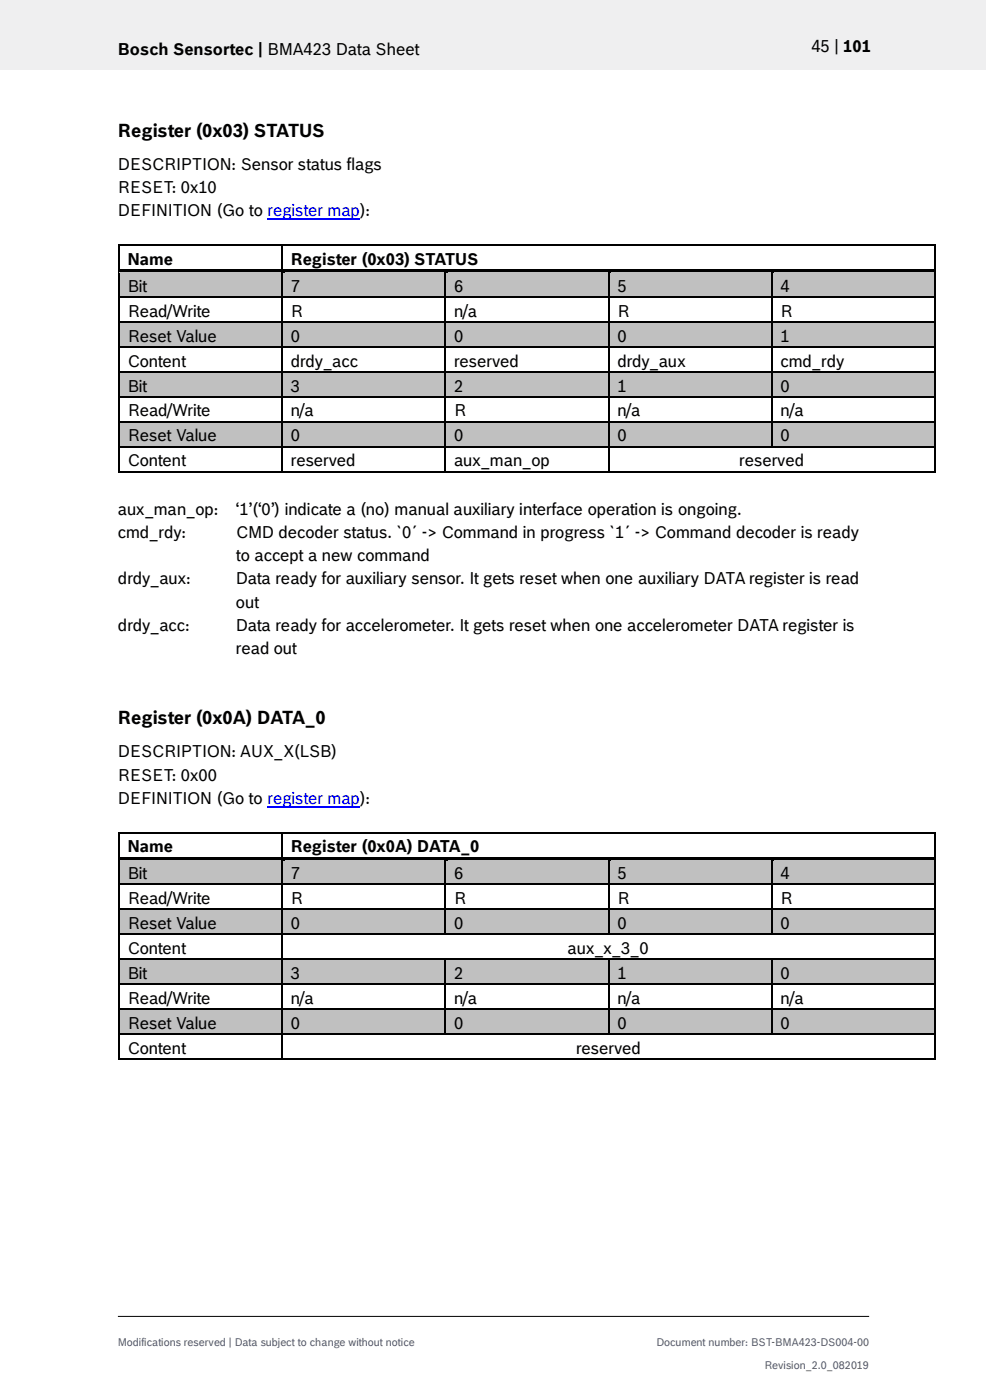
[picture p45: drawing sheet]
<svg xmlns="http://www.w3.org/2000/svg" width="210mm" height="297mm" viewBox="0 0 210 297" stroke-linecap="round" stroke-linejoin="round" font-family="sans-serif">
<defs><g id="words">
<g font-size="3.9">
<text x="25" y="29">Register (0x03) STATUS</text>
<text x="25" y="153.6">Register (0x0A) DATA_0</text>
</g>
<g font-size="3.5">
<text x="25" y="11.6">Bosch Sensortec | BMA423 Data Sheet</text>
<text x="172.1" y="11">45 | 101</text>
<text x="25" y="36">DESCRIPTION: Sensor status flags</text>
<text x="25" y="41">RESET: 0x10</text>
<text x="25" y="45.9">DEFINITION (Go to register map):</text>
<text x="27.1" y="56.1">Name</text>
<text x="61.7" y="56.1">Register (0x03) STATUS</text>
<text x="27.1" y="61.9">Bit</text>
<text x="61.7" y="61.9">7</text>
<text x="96.3" y="61.9">6</text>
<text x="131" y="61.9">5</text>
<text x="165.6" y="61.9">4</text>
<text x="27.1" y="67.2">Read/Write</text>
<text x="61.7" y="67.2">R</text>
<text x="96.3" y="67.2">n/a</text>
<text x="131" y="67.2">R</text>
<text x="165.6" y="67.2">R</text>
<text x="27.1" y="72.5">Reset Value</text>
<text x="27.1" y="77.8">Content</text>
<text x="61.7" y="72.5">0</text>
<text x="61.7" y="77.8">drdy_acc</text>
<text x="96.3" y="72.5">0</text>
<text x="96.3" y="77.8">reserved</text>
<text x="131" y="72.5">0</text>
<text x="131" y="77.8">drdy_aux</text>
<text x="165.6" y="72.5">1</text>
<text x="165.6" y="77.8">cmd_rdy</text>
<text x="27.1" y="83.1">Bit</text>
<text x="61.7" y="83.1">3</text>
<text x="96.3" y="83.1">2</text>
<text x="131" y="83.1">1</text>
<text x="165.6" y="83.1">0</text>
<text x="27.1" y="88.4">Read/Write</text>
<text x="61.7" y="88.4">n/a</text>
<text x="96.3" y="88.4">R</text>
<text x="131" y="88.4">n/a</text>
<text x="165.6" y="88.4">n/a</text>
<text x="27.1" y="93.6">Reset Value</text>
<text x="61.7" y="93.6">0</text>
<text x="96.3" y="93.6">0</text>
<text x="131" y="93.6">0</text>
<text x="165.6" y="93.6">0</text>
<text x="27.1" y="98.9">Content</text>
<text x="61.7" y="98.9">reserved</text>
<text x="96.3" y="98.9">aux_man_op</text>
<text x="156.8" y="98.9">reserved</text>
<text x="25" y="109.2">aux_man_op:</text>
<text x="50" y="109.2">‘1’(‘0’) indicate a (no) manual auxiliary interface operation is ongoing.</text>
<text x="25" y="114.1">cmd_rdy:</text>
<text x="50.1" y="114.1">CMD decoder status. `0´ -&gt; Command in progress `1´ -&gt; Command decoder is ready</text>
<text x="50.1" y="119.1">to accept a new command</text>
<text x="25" y="124">drdy_aux:</text>
<text x="50" y="124">Data ready for auxiliary sensor. It gets reset when one auxiliary DATA register is read</text>
<text x="50" y="128.9">out</text>
<text x="25" y="133.9">drdy_acc:</text>
<text x="50" y="133.9">Data ready for accelerometer. It gets reset when one accelerometer DATA register is</text>
<text x="50" y="138.8">read out</text>
<text x="25" y="160.7">DESCRIPTION: AUX_X(LSB)</text>
<text x="25" y="165.6">RESET: 0x00</text>
<text x="25" y="170.5">DEFINITION (Go to register map):</text>
<text x="27.1" y="180.8">Name</text>
<text x="61.7" y="180.8">Register (0x0A) DATA_0</text>
<text x="27.1" y="186.5">Bit</text>
<text x="27.1" y="191.8">Read/Write</text>
<text x="61.7" y="186.5">7</text>
<text x="61.7" y="191.8">R</text>
<text x="96.3" y="186.5">6</text>
<text x="96.3" y="191.8">R</text>
<text x="131" y="186.5">5</text>
<text x="131" y="191.8">R</text>
<text x="165.6" y="186.5">4</text>
<text x="165.6" y="191.8">R</text>
<text x="27.1" y="197.1">Reset Value</text>
<text x="61.7" y="197.1">0</text>
<text x="96.3" y="197.1">0</text>
<text x="131" y="197.1">0</text>
<text x="165.6" y="197.1">0</text>
<text x="27.1" y="202.4">Content</text>
<text x="120.4" y="202.4">aux_x_3_0</text>
<text x="27.1" y="207.7">Bit</text>
<text x="61.7" y="207.7">3</text>
<text x="96.3" y="207.7">2</text>
<text x="131" y="207.7">1</text>
<text x="165.6" y="207.7">0</text>
<text x="27.1" y="213">Read/Write</text>
<text x="61.7" y="213">n/a</text>
<text x="96.3" y="213">n/a</text>
<text x="131" y="213">n/a</text>
<text x="165.6" y="213">n/a</text>
<text x="27.1" y="218.3">Reset Value</text>
<text x="61.7" y="218.3">0</text>
<text x="96.3" y="218.3">0</text>
<text x="131" y="218.3">0</text>
<text x="165.6" y="218.3">0</text>
<text x="27.1" y="223.5">Content</text>
<text x="122.2" y="223.5">reserved</text>
</g>
<g font-size="2.3" fill="#535f6b">
<text x="25" y="285.6">Modifications reserved | Data subject to change without notice</text>
<text x="139.3" y="285.6">Document number: BST-BMA423-DS004-00</text>
<text x="162.2" y="290.5">Revision_2.0_082019</text>
</g>
</g></defs>
<path d="M-.1 0h209.2v14.8h-209.2z" fill-rule="evenodd" fill="#efeff0"/>
<path d="M25 279.3h159.4" fill="none" stroke="#000" stroke-width=".21"/>
<path d="M56.7 46.5h19.7" fill="none" stroke="#00f" stroke-width=".25"/>
<g fill="#000">
<path d="M25 51.8h.4v.4h-.4z" fill-rule="evenodd"/>
<path d="M25 51.8h.4v.4h-.4z" fill-rule="evenodd"/>
<path d="M59.7 51.8h.3v.4h-.3z" fill-rule="evenodd"/>
<path d="M198.2 51.8h.3v.4h-.3z" fill-rule="evenodd"/>
<path d="M198.2 51.8h.3v.4h-.3z" fill-rule="evenodd"/>
</g>
<path d="M25.2 52.2v4.9M25.4 52h34.3M59.8 52.2v4.9M60 52h138.2M198.3 52.2v4.9" fill="none" stroke="#000" stroke-width=".34"/>
<g fill="#c0c0c0">
<path d="M25.4 57.9h34.2v5h-34.2z" fill-rule="evenodd"/>
<path d="M27.1 57.9h30.8v5h-30.8z" fill-rule="evenodd"/>
<path d="M60 57.9h34.2v5h-34.2z" fill-rule="evenodd"/>
<path d="M61.7 57.9h30.8v5h-30.8z" fill-rule="evenodd"/>
<path d="M94.6 57.9h34.3v5h-34.3z" fill-rule="evenodd"/>
<path d="M96.3 57.9h30.9v5h-30.9z" fill-rule="evenodd"/>
<path d="M129.2 57.9h34.3v5h-34.3z" fill-rule="evenodd"/>
<path d="M131 57.9h30.8v5h-30.8z" fill-rule="evenodd"/>
<path d="M163.9 57.9h34.3v5h-34.3z" fill-rule="evenodd"/>
<path d="M165.6 57.9h30.8v5h-30.8z" fill-rule="evenodd"/>
</g>
<g fill="#000">
<path d="M25 57.1h.4v.8h-.4z" fill-rule="evenodd"/>
<path d="M25.4 57.1h34.3v.8h-34.3z" fill-rule="evenodd"/>
</g>
<path d="M25.4 57.9h34.3" fill="none" stroke="#c0c0c0" stroke-width=".21"/>
<path d="M60 57.9h.4z" fill-rule="evenodd" fill="#c0c0c0"/>
<g fill="#000">
<path d="M59.7 57.9h.3z" fill-rule="evenodd"/>
<path d="M59.7 57.1h.7v.8h-.7z" fill-rule="evenodd"/>
<path d="M60.4 57.1h33.9v.8h-33.9z" fill-rule="evenodd"/>
</g>
<path d="M60.4 57.9h33.9" fill="none" stroke="#c0c0c0" stroke-width=".21"/>
<path d="M94.6 57.9h.5z" fill-rule="evenodd" fill="#c0c0c0"/>
<g fill="#000">
<path d="M94.3 57.9h.3z" fill-rule="evenodd"/>
<path d="M94.3 57.1h.8v.8h-.8z" fill-rule="evenodd"/>
<path d="M95.1 57.1h33.8v.8h-33.8z" fill-rule="evenodd"/>
</g>
<path d="M95.1 57.9h33.8" fill="none" stroke="#c0c0c0" stroke-width=".21"/>
<path d="M129.3 57.9h.4z" fill-rule="evenodd" fill="#c0c0c0"/>
<g fill="#000">
<path d="M128.9 57.9h.4z" fill-rule="evenodd"/>
<path d="M128.9 57.1h.8v.8h-.8z" fill-rule="evenodd"/>
<path d="M129.7 57.1h33.8v.8h-33.8z" fill-rule="evenodd"/>
</g>
<path d="M129.7 57.9h33.8" fill="none" stroke="#c0c0c0" stroke-width=".21"/>
<path d="M163.9 57.9h.4z" fill-rule="evenodd" fill="#c0c0c0"/>
<g fill="#000">
<path d="M163.5 57.9h.4z" fill-rule="evenodd"/>
<path d="M163.5 57.1h.8v.8h-.8z" fill-rule="evenodd"/>
<path d="M164.3 57.1h33.9v.8h-33.9z" fill-rule="evenodd"/>
<path d="M198.2 57.1h.3v.8h-.3z" fill-rule="evenodd"/>
<path d="M25 62.9h.4v.3h-.4z" fill-rule="evenodd"/>
<path d="M59.7 62.9h.3v.3h-.3z" fill-rule="evenodd"/>
<path d="M94.3 62.9h.3v.3h-.3z" fill-rule="evenodd"/>
<path d="M128.9 62.9h.4v.3h-.4z" fill-rule="evenodd"/>
<path d="M163.5 62.9h.4v.3h-.4z" fill-rule="evenodd"/>
<path d="M198.2 62.9h.3v.3h-.3z" fill-rule="evenodd"/>
</g>
<path d="M164.3 57.9h33.9" fill="none" stroke="#c0c0c0" stroke-width=".21"/>
<g fill="none" stroke="#000" stroke-width=".34">
<path d="M25.2 57.9v5M59.8 57.9v5M94.5 57.9v5M129.1 57.9v5M163.7 57.9v5M198.3 57.9v5M25.2 63.2v5M25.4 63h34.3M59.8 63.2v5M60 63h34.3M94.5 63.2v5M94.6 63h34.3"/>
<path d="M129.1 63.2v5M129.3 63h34.2M163.7 63.2v5M163.9 63h34.3M198.3 63.2v5"/>
</g>
<g fill="#c0c0c0">
<path d="M25.4 68.5h34.2v5h-34.2z" fill-rule="evenodd"/>
<path d="M27.1 68.5h30.8v5h-30.8z" fill-rule="evenodd"/>
<path d="M60 68.5h34.2v5h-34.2z" fill-rule="evenodd"/>
<path d="M61.7 68.5h30.8v5h-30.8z" fill-rule="evenodd"/>
<path d="M94.6 68.5h34.3v5h-34.3z" fill-rule="evenodd"/>
<path d="M96.3 68.5h30.9v5h-30.9z" fill-rule="evenodd"/>
<path d="M129.2 68.5h34.3v5h-34.3z" fill-rule="evenodd"/>
<path d="M131 68.5h30.8v5h-30.8z" fill-rule="evenodd"/>
<path d="M163.9 68.5h34.3v5h-34.3z" fill-rule="evenodd"/>
<path d="M165.6 68.5h30.8v5h-30.8z" fill-rule="evenodd"/>
</g>
<g fill="#000">
<path d="M25 68.2h.4v.3h-.4z" fill-rule="evenodd"/>
<path d="M25 73.5h.4v.3h-.4z" fill-rule="evenodd"/>
<path d="M59.7 68.2h.3v.3h-.3z" fill-rule="evenodd"/>
<path d="M59.7 73.5h.3v.3h-.3z" fill-rule="evenodd"/>
<path d="M94.3 68.2h.3v.3h-.3z" fill-rule="evenodd"/>
<path d="M94.3 73.5h.3v.3h-.3z" fill-rule="evenodd"/>
<path d="M128.9 68.2h.4v.3h-.4z" fill-rule="evenodd"/>
<path d="M128.9 73.5h.4v.3h-.4z" fill-rule="evenodd"/>
<path d="M163.5 68.2h.4v.3h-.4z" fill-rule="evenodd"/>
<path d="M163.5 73.5h.4v.3h-.4z" fill-rule="evenodd"/>
<path d="M198.2 68.2h.3v.3h-.3z" fill-rule="evenodd"/>
<path d="M198.2 73.5h.3v.3h-.3z" fill-rule="evenodd"/>
</g>
<g fill="none" stroke="#000" stroke-width=".34">
<path d="M25.2 68.5v5M25.2 73.8v4.9M25.4 68.3h34.3M25.4 73.6h34.3M59.8 68.5v5M59.8 73.8v4.9M60 68.3h34.3M60 73.6h34.3M94.5 68.5v5M94.5 73.8v4.9M94.6 68.3h34.3M94.6 73.6h34.3"/>
<path d="M129.1 68.5v5M129.1 73.8v4.9M129.3 68.3h34.2M129.3 73.6h34.2M163.7 68.5v5M163.7 73.8v4.9M163.9 68.3h34.3M163.9 73.6h34.3M198.3 68.5v5M198.3 73.8v4.9"/>
</g>
<g fill="#c0c0c0">
<path d="M25.4 79.1h34.2v4.9h-34.2z" fill-rule="evenodd"/>
<path d="M27.1 79.1h30.8v4.9h-30.8z" fill-rule="evenodd"/>
<path d="M60 79.1h34.2v4.9h-34.2z" fill-rule="evenodd"/>
<path d="M61.7 79.1h30.8v4.9h-30.8z" fill-rule="evenodd"/>
<path d="M94.6 79.1h34.3v4.9h-34.3z" fill-rule="evenodd"/>
<path d="M96.3 79.1h30.9v4.9h-30.9z" fill-rule="evenodd"/>
<path d="M129.2 79.1h34.3v4.9h-34.3z" fill-rule="evenodd"/>
<path d="M131 79.1h30.8v4.9h-30.8z" fill-rule="evenodd"/>
<path d="M163.9 79.1h34.3v4.9h-34.3z" fill-rule="evenodd"/>
<path d="M165.6 79.1h30.8v4.9h-30.8z" fill-rule="evenodd"/>
</g>
<g fill="#000">
<path d="M25 78.7h.4v.4h-.4z" fill-rule="evenodd"/>
<path d="M59.7 78.7h.3v.4h-.3z" fill-rule="evenodd"/>
<path d="M94.3 78.7h.3v.4h-.3z" fill-rule="evenodd"/>
<path d="M128.9 78.7h.4v.4h-.4z" fill-rule="evenodd"/>
<path d="M163.5 78.7h.4v.4h-.4z" fill-rule="evenodd"/>
<path d="M198.2 78.7h.3v.4h-.3z" fill-rule="evenodd"/>
<path d="M25 84h.4v.4h-.4z" fill-rule="evenodd"/>
<path d="M59.7 84h.3v.4h-.3z" fill-rule="evenodd"/>
<path d="M94.3 84h.3v.4h-.3z" fill-rule="evenodd"/>
<path d="M128.9 84h.4v.4h-.4z" fill-rule="evenodd"/>
<path d="M163.5 84h.4v.4h-.4z" fill-rule="evenodd"/>
<path d="M198.2 84h.3v.4h-.3z" fill-rule="evenodd"/>
</g>
<g fill="none" stroke="#000" stroke-width=".34">
<path d="M25.2 79.1v4.9M25.4 78.9h34.3M59.8 79.1v4.9M60 78.9h34.3M94.5 79.1v4.9M94.6 78.9h34.3M129.1 79.1v4.9M129.3 78.9h34.2M163.7 79.1v4.9M163.9 78.9h34.3M198.3 79.1v4.9M25.2 84.4v4.9"/>
<path d="M25.4 84.2h34.3M59.8 84.4v4.9M60 84.2h34.3M94.5 84.4v4.9M94.6 84.2h34.3M129.1 84.4v4.9M129.3 84.2h34.2M163.7 84.4v4.9M163.9 84.2h34.3M198.3 84.4v4.9"/>
</g>
<g fill="#c0c0c0">
<path d="M25.4 89.7h34.2v4.9h-34.2z" fill-rule="evenodd"/>
<path d="M27.1 89.7h30.8v4.9h-30.8z" fill-rule="evenodd"/>
<path d="M60 89.7h34.2v4.9h-34.2z" fill-rule="evenodd"/>
<path d="M61.7 89.7h30.8v4.9h-30.8z" fill-rule="evenodd"/>
<path d="M94.6 89.7h34.3v4.9h-34.3z" fill-rule="evenodd"/>
<path d="M96.3 89.7h30.9v4.9h-30.9z" fill-rule="evenodd"/>
<path d="M129.2 89.7h34.3v4.9h-34.3z" fill-rule="evenodd"/>
<path d="M131 89.7h30.8v4.9h-30.8z" fill-rule="evenodd"/>
<path d="M163.9 89.7h34.3v4.9h-34.3z" fill-rule="evenodd"/>
<path d="M165.6 89.7h30.8v4.9h-30.8z" fill-rule="evenodd"/>
</g>
<g fill="#000">
<path d="M25 89.3h.4v.4h-.4z" fill-rule="evenodd"/>
<path d="M25 94.6h.4v.4h-.4z" fill-rule="evenodd"/>
<path d="M59.7 89.3h.3v.4h-.3z" fill-rule="evenodd"/>
<path d="M59.7 94.6h.3v.4h-.3z" fill-rule="evenodd"/>
<path d="M94.3 89.3h.3v.4h-.3z" fill-rule="evenodd"/>
<path d="M94.3 94.6h.3v.4h-.3z" fill-rule="evenodd"/>
<path d="M128.9 89.3h.4v.4h-.4z" fill-rule="evenodd"/>
<path d="M128.9 94.6h.4v.4h-.4z" fill-rule="evenodd"/>
<path d="M163.5 89.3h.4v.4h-.4z" fill-rule="evenodd"/>
<path d="M163.5 94.6h.4v.4h-.4z" fill-rule="evenodd"/>
<path d="M198.2 89.3h.3v.4h-.3z" fill-rule="evenodd"/>
<path d="M198.2 94.6h.3v.4h-.3z" fill-rule="evenodd"/>
<path d="M25 99.9h.4v.4h-.4z" fill-rule="evenodd"/>
<path d="M25 99.9h.4v.4h-.4z" fill-rule="evenodd"/>
<path d="M59.7 99.9h.3v.4h-.3z" fill-rule="evenodd"/>
<path d="M94.3 99.9h.3v.4h-.3z" fill-rule="evenodd"/>
<path d="M128.9 99.9h.4v.4h-.4z" fill-rule="evenodd"/>
<path d="M198.2 99.9h.3v.4h-.3z" fill-rule="evenodd"/>
<path d="M198.2 99.9h.3v.4h-.3z" fill-rule="evenodd"/>
<path d="M25 176.5h.4v.3h-.4z" fill-rule="evenodd"/>
<path d="M25 176.5h.4v.3h-.4z" fill-rule="evenodd"/>
<path d="M59.7 176.5h.3v.3h-.3z" fill-rule="evenodd"/>
<path d="M198.2 176.5h.3v.3h-.3z" fill-rule="evenodd"/>
<path d="M198.2 176.5h.3v.3h-.3z" fill-rule="evenodd"/>
</g>
<g fill="none" stroke="#000" stroke-width=".34">
<path d="M25.2 89.7v4.9M25.2 95v4.9M25.4 89.5h34.3M25.4 94.8h34.3M59.8 89.7v4.9M59.8 95v4.9M60 89.5h34.3M60 94.8h34.3M94.5 89.7v4.9M94.5 95v4.9M94.6 89.5h34.3M94.6 94.8h34.3"/>
<path d="M129.1 89.7v4.9M129.1 95v4.9M129.3 89.5h34.2M129.3 94.8h34.2M163.7 89.7v4.9M163.9 89.5h34.3M163.9 94.8h34.3M198.3 89.7v4.9M198.3 95v4.9M25.4 100.1h34.3M60 100.1h34.3M94.6 100.1h34.3"/>
<path d="M129.3 100.1h68.9M25.2 176.8v5M25.4 176.6h34.3M59.8 176.8v5M60 176.6h138.2M198.3 176.8v5"/>
</g>
<path d="M56.7 171.2h19.7" fill="none" stroke="#00f" stroke-width=".25"/>
<g fill="#c0c0c0">
<path d="M25.4 182.6h34.2v4.9h-34.2z" fill-rule="evenodd"/>
<path d="M27.1 182.6h30.8v4.9h-30.8z" fill-rule="evenodd"/>
<path d="M60 182.6h34.2v4.9h-34.2z" fill-rule="evenodd"/>
<path d="M61.7 182.6h30.8v4.9h-30.8z" fill-rule="evenodd"/>
<path d="M94.6 182.6h34.3v4.9h-34.3z" fill-rule="evenodd"/>
<path d="M96.3 182.6h30.9v4.9h-30.9z" fill-rule="evenodd"/>
<path d="M129.2 182.6h34.3v4.9h-34.3z" fill-rule="evenodd"/>
<path d="M131 182.6h30.8v4.9h-30.8z" fill-rule="evenodd"/>
<path d="M163.9 182.6h34.3v4.9h-34.3z" fill-rule="evenodd"/>
<path d="M165.6 182.6h30.8v4.9h-30.8z" fill-rule="evenodd"/>
</g>
<g fill="#000">
<path d="M25 181.8h.4v.8h-.4z" fill-rule="evenodd"/>
<path d="M25.4 181.8h34.3v.7h-34.3z" fill-rule="evenodd"/>
</g>
<path d="M25.4 182.5h34.3" fill="none" stroke="#c0c0c0" stroke-width=".21"/>
<path d="M60 182.5l.4 .1z" fill-rule="evenodd" fill="#c0c0c0"/>
<g fill="#000">
<path d="M59.7 182.5l.3 .1z" fill-rule="evenodd"/>
<path d="M59.7 181.8h.7v.7h-.7z" fill-rule="evenodd"/>
<path d="M60.4 181.8h33.9v.7h-33.9z" fill-rule="evenodd"/>
</g>
<path d="M60.4 182.5h33.9" fill="none" stroke="#c0c0c0" stroke-width=".21"/>
<path d="M94.6 182.5l.5 .1z" fill-rule="evenodd" fill="#c0c0c0"/>
<g fill="#000">
<path d="M94.3 182.5l.3 .1z" fill-rule="evenodd"/>
<path d="M94.3 181.8h.8v.7h-.8z" fill-rule="evenodd"/>
<path d="M95.1 181.8h33.8v.7h-33.8z" fill-rule="evenodd"/>
</g>
<path d="M95.1 182.5h33.8" fill="none" stroke="#c0c0c0" stroke-width=".21"/>
<path d="M129.3 182.5l.4 .1z" fill-rule="evenodd" fill="#c0c0c0"/>
<g fill="#000">
<path d="M128.9 182.5l.4 .1z" fill-rule="evenodd"/>
<path d="M128.9 181.8h.8v.7h-.8z" fill-rule="evenodd"/>
<path d="M129.7 181.8h33.8v.7h-33.8z" fill-rule="evenodd"/>
</g>
<path d="M129.7 182.5h33.8" fill="none" stroke="#c0c0c0" stroke-width=".21"/>
<path d="M163.9 182.5l.4 .1z" fill-rule="evenodd" fill="#c0c0c0"/>
<g fill="#000">
<path d="M25 187.5h.4v.3h-.4z" fill-rule="evenodd"/>
<path d="M59.7 187.5h.3v.3h-.3z" fill-rule="evenodd"/>
<path d="M94.3 187.5h.3v.3h-.3z" fill-rule="evenodd"/>
<path d="M128.9 187.5h.4v.3h-.4z" fill-rule="evenodd"/>
<path d="M163.5 182.5l.4 .1z" fill-rule="evenodd"/>
<path d="M163.5 181.8h.8v.7h-.8z" fill-rule="evenodd"/>
<path d="M163.5 187.5h.4v.3h-.4z" fill-rule="evenodd"/>
<path d="M164.3 181.8h33.9v.7h-33.9z" fill-rule="evenodd"/>
<path d="M198.2 181.8h.3v.8h-.3z" fill-rule="evenodd"/>
<path d="M198.2 187.5h.3v.3h-.3z" fill-rule="evenodd"/>
</g>
<path d="M164.3 182.5h33.9" fill="none" stroke="#c0c0c0" stroke-width=".21"/>
<g fill="none" stroke="#000" stroke-width=".34">
<path d="M25.2 182.6v4.9M25.2 187.8v5M25.4 187.6h34.3M59.8 182.6v4.9M59.8 187.8v5M60 187.6h34.3M94.5 182.6v4.9M94.5 187.8v5M94.6 187.6h34.3M129.1 182.6v4.9M129.1 187.8v5M129.3 187.6h34.2"/>
<path d="M163.7 182.6v4.9M163.7 187.8v5M163.9 187.6h34.3M198.3 182.6v4.9M198.3 187.8v5"/>
</g>
<g fill="#c0c0c0">
<path d="M25.4 193.1h34.2v5h-34.2z" fill-rule="evenodd"/>
<path d="M27.1 193.1h30.8v5h-30.8z" fill-rule="evenodd"/>
<path d="M60 193.1h34.2v5h-34.2z" fill-rule="evenodd"/>
<path d="M61.7 193.1h30.8v5h-30.8z" fill-rule="evenodd"/>
<path d="M94.6 193.1h34.3v5h-34.3z" fill-rule="evenodd"/>
<path d="M96.3 193.1h30.9v5h-30.9z" fill-rule="evenodd"/>
<path d="M129.2 193.1h34.3v5h-34.3z" fill-rule="evenodd"/>
<path d="M131 193.1h30.8v5h-30.8z" fill-rule="evenodd"/>
<path d="M163.9 193.1h34.3v5h-34.3z" fill-rule="evenodd"/>
<path d="M165.6 193.1h30.8v5h-30.8z" fill-rule="evenodd"/>
</g>
<g fill="#000">
<path d="M25 192.8h.4v.3h-.4z" fill-rule="evenodd"/>
<path d="M25 198.1h.4v.3h-.4z" fill-rule="evenodd"/>
<path d="M59.7 192.8h.3v.3h-.3z" fill-rule="evenodd"/>
<path d="M59.7 198.1h.3v.3h-.3z" fill-rule="evenodd"/>
<path d="M94.3 192.8h.3v.3h-.3z" fill-rule="evenodd"/>
<path d="M94.3 198.1h.3v.3h-.3z" fill-rule="evenodd"/>
<path d="M128.9 192.8h.4v.3h-.4z" fill-rule="evenodd"/>
<path d="M128.9 198.1h.4v.3h-.4z" fill-rule="evenodd"/>
<path d="M163.5 192.8h.4v.3h-.4z" fill-rule="evenodd"/>
<path d="M163.5 198.1h.4v.3h-.4z" fill-rule="evenodd"/>
<path d="M198.2 192.8h.3v.3h-.3z" fill-rule="evenodd"/>
<path d="M198.2 198.1h.3v.3h-.3z" fill-rule="evenodd"/>
</g>
<g fill="none" stroke="#000" stroke-width=".34">
<path d="M25.2 193.1v5M25.2 198.4v5M25.4 192.9h34.3M25.4 198.2h34.3M59.8 193.1v5M59.8 198.4v5M60 192.9h34.3M60 198.2h34.3M94.5 193.1v5M94.6 192.9h34.3M94.6 198.2h34.3M129.1 193.1v5"/>
<path d="M129.3 192.9h34.2M129.3 198.2h34.2M163.7 193.1v5M163.9 192.9h34.3M163.9 198.2h34.3M198.3 193.1v5M198.3 198.4v5"/>
</g>
<g fill="#c0c0c0">
<path d="M25.4 203.7h34.2v4.9h-34.2z" fill-rule="evenodd"/>
<path d="M27.1 203.7h30.8v4.9h-30.8z" fill-rule="evenodd"/>
<path d="M60 203.7h34.2v4.9h-34.2z" fill-rule="evenodd"/>
<path d="M61.7 203.7h30.8v4.9h-30.8z" fill-rule="evenodd"/>
<path d="M94.6 203.7h34.3v4.9h-34.3z" fill-rule="evenodd"/>
<path d="M96.3 203.7h30.9v4.9h-30.9z" fill-rule="evenodd"/>
<path d="M129.2 203.7h34.3v4.9h-34.3z" fill-rule="evenodd"/>
<path d="M131 203.7h30.8v4.9h-30.8z" fill-rule="evenodd"/>
<path d="M163.9 203.7h34.3v4.9h-34.3z" fill-rule="evenodd"/>
<path d="M165.6 203.7h30.8v4.9h-30.8z" fill-rule="evenodd"/>
</g>
<g fill="#000">
<path d="M25 203.4h.4v.3h-.4z" fill-rule="evenodd"/>
<path d="M25 208.6h.4v.4h-.4z" fill-rule="evenodd"/>
<path d="M59.7 203.4h.3v.3h-.3z" fill-rule="evenodd"/>
<path d="M59.7 208.6h.3v.4h-.3z" fill-rule="evenodd"/>
<path d="M94.3 203.4h.3v.3h-.3z" fill-rule="evenodd"/>
<path d="M94.3 208.6h.3v.4h-.3z" fill-rule="evenodd"/>
<path d="M128.9 203.4h.4v.3h-.4z" fill-rule="evenodd"/>
<path d="M128.9 208.6h.4v.4h-.4z" fill-rule="evenodd"/>
<path d="M163.5 203.4h.4v.3h-.4z" fill-rule="evenodd"/>
<path d="M163.5 208.6h.4v.4h-.4z" fill-rule="evenodd"/>
<path d="M198.2 203.4h.3v.3h-.3z" fill-rule="evenodd"/>
<path d="M198.2 208.6h.3v.4h-.3z" fill-rule="evenodd"/>
</g>
<g fill="none" stroke="#000" stroke-width=".34">
<path d="M25.2 203.7v4.9M25.2 209v4.9M25.4 203.5h34.3M25.4 208.8h34.3M59.8 203.7v4.9M59.8 209v4.9M60 203.5h34.3M60 208.8h34.3M94.5 203.7v4.9M94.5 209v4.9M94.6 203.5h34.3M94.6 208.8h34.3"/>
<path d="M129.1 203.7v4.9M129.1 209v4.9M129.3 203.5h34.2M129.3 208.8h34.2M163.7 203.7v4.9M163.7 209v4.9M163.9 203.5h34.3M163.9 208.8h34.3M198.3 203.7v4.9M198.3 209v4.9"/>
</g>
<g fill="#c0c0c0">
<path d="M25.4 214.3h34.2v4.9h-34.2z" fill-rule="evenodd"/>
<path d="M27.1 214.3h30.8v4.9h-30.8z" fill-rule="evenodd"/>
<path d="M60 214.3h34.2v4.9h-34.2z" fill-rule="evenodd"/>
<path d="M61.7 214.3h30.8v4.9h-30.8z" fill-rule="evenodd"/>
<path d="M94.6 214.3h34.3v4.9h-34.3z" fill-rule="evenodd"/>
<path d="M96.3 214.3h30.9v4.9h-30.9z" fill-rule="evenodd"/>
<path d="M129.2 214.3h34.3v4.9h-34.3z" fill-rule="evenodd"/>
<path d="M131 214.3h30.8v4.9h-30.8z" fill-rule="evenodd"/>
<path d="M163.9 214.3h34.3v4.9h-34.3z" fill-rule="evenodd"/>
<path d="M165.6 214.3h30.8v4.9h-30.8z" fill-rule="evenodd"/>
</g>
<g fill="#000">
<path d="M25 213.9h.4v.4h-.4z" fill-rule="evenodd"/>
<path d="M25 219.2h.4v.4h-.4z" fill-rule="evenodd"/>
<path d="M59.7 213.9h.3v.4h-.3z" fill-rule="evenodd"/>
<path d="M59.7 219.2h.3v.4h-.3z" fill-rule="evenodd"/>
<path d="M94.3 213.9h.3v.4h-.3z" fill-rule="evenodd"/>
<path d="M94.3 219.2h.3v.4h-.3z" fill-rule="evenodd"/>
<path d="M128.9 213.9h.4v.4h-.4z" fill-rule="evenodd"/>
<path d="M128.9 219.2h.4v.4h-.4z" fill-rule="evenodd"/>
<path d="M163.5 213.9h.4v.4h-.4z" fill-rule="evenodd"/>
<path d="M163.5 219.2h.4v.4h-.4z" fill-rule="evenodd"/>
<path d="M198.2 213.9h.3v.4h-.3z" fill-rule="evenodd"/>
<path d="M198.2 219.2h.3v.4h-.3z" fill-rule="evenodd"/>
<path d="M25 224.6h.4v.3h-.4z" fill-rule="evenodd"/>
<path d="M25 224.6h.4v.3h-.4z" fill-rule="evenodd"/>
<path d="M59.7 224.6h.3v.3h-.3z" fill-rule="evenodd"/>
<path d="M198.2 224.6h.3v.3h-.3z" fill-rule="evenodd"/>
<path d="M198.2 224.6h.3v.3h-.3z" fill-rule="evenodd"/>
</g>
<g fill="none" stroke="#000" stroke-width=".34">
<path d="M25.2 214.3v4.9M25.2 219.6v5M25.4 214.1h34.3M25.4 219.4h34.3M59.8 214.3v4.9M59.8 219.6v5M60 214.1h34.3M60 219.4h34.3M94.5 214.3v4.9M94.6 214.1h34.3M94.6 219.4h34.3M129.1 214.3v4.9"/>
<path d="M129.3 214.1h34.2M129.3 219.4h34.2M163.7 214.3v4.9M163.9 214.1h34.3M163.9 219.4h34.3M198.3 214.3v4.9M198.3 219.6v5M25.4 224.7h34.3M60 224.7h138.2"/>
</g>
<use href="#words"/>
</svg>
